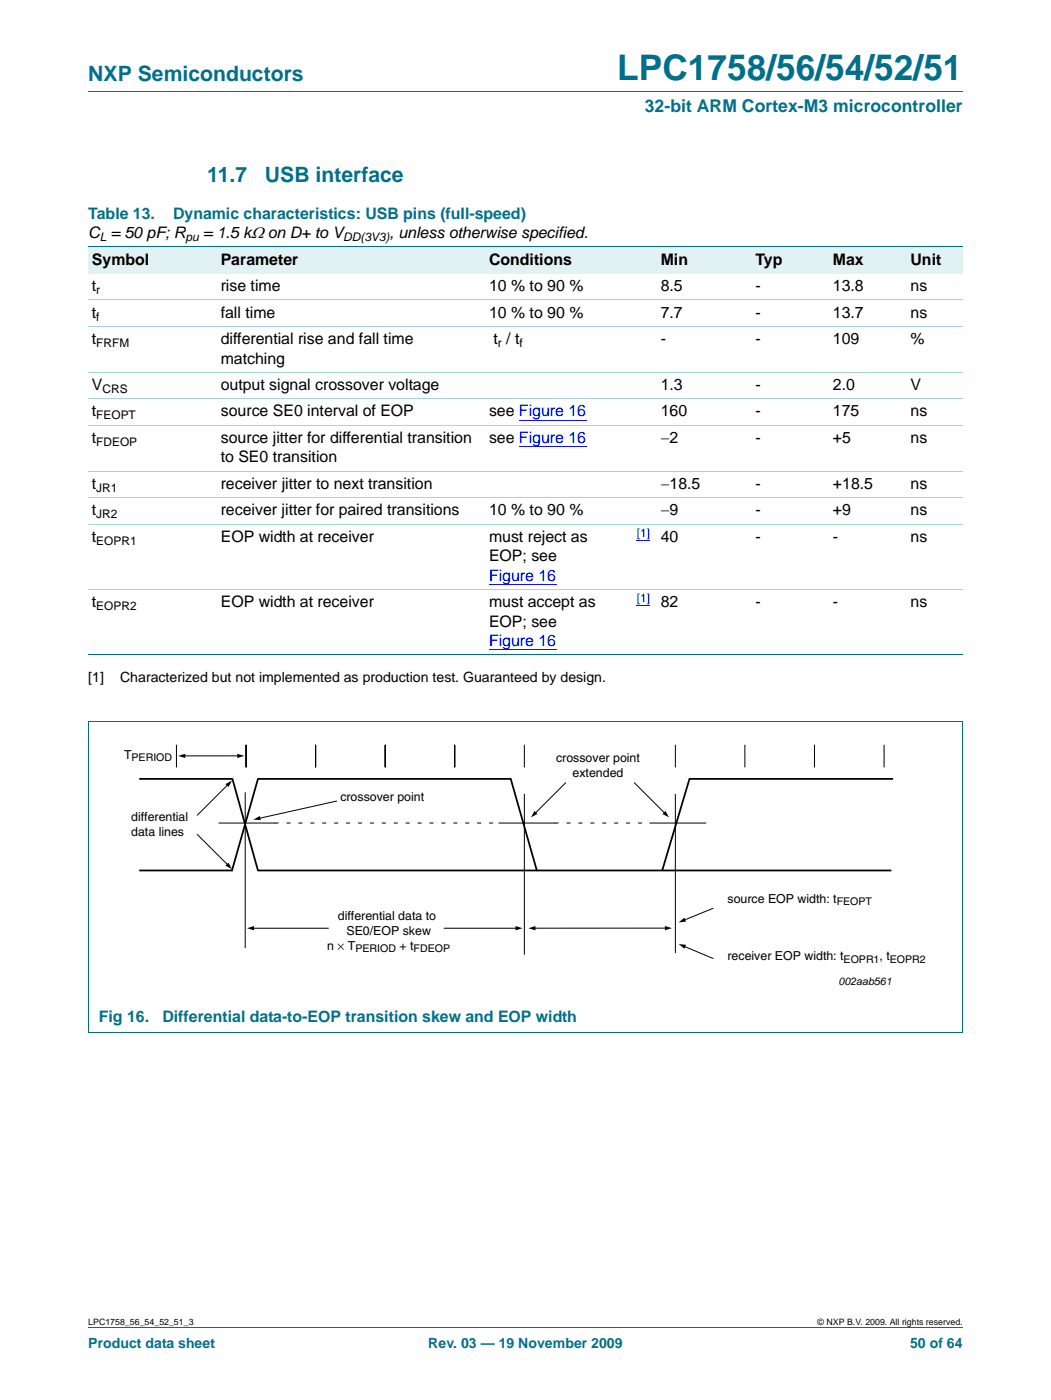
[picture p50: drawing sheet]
<svg xmlns="http://www.w3.org/2000/svg" width="210mm" height="280mm" viewBox="0 0 210 280" stroke-linecap="round" stroke-linejoin="round" font-family="sans-serif">
<defs><g id="words">
<text font-size="7" fill="#00708a" x="123.3" y="16">LPC1758/56/54/52/51</text>
<g font-size="4.2" fill="#00708a">
<text x="17.6" y="16.2">NXP Semiconductors</text>
<text x="41.4" y="36.3">11.7</text>
<text x="52.9" y="36.3">USB interface</text>
</g>
<text font-size="3.5" fill="#00708a" x="128.8" y="22.4">32-bit ARM Cortex-M3 microcontroller</text>
<g font-size="3.2" fill="#00708a">
<text x="17.6" y="43.7">Table 13.</text>
<text x="34.6" y="43.7">Dynamic characteristics: USB pins (full-speed)</text>
<text x="19.7" y="204.2">Fig 16.</text>
<text x="32.4" y="204.2">Differential data-to-EOP transition skew and EOP width</text>
</g>
<g font-size="3.2">
<text x="17.6" y="47.6">C = 50 pF; R</text>
<text x="40.6" y="47.6">= 1.5 kΩ on D+ to V</text>
<text x="77.8" y="47.6">, unless otherwise specified.</text>
<text x="18.4" y="52.9">Symbol</text>
<text x="44.1" y="52.9">Parameter</text>
<text x="97.7" y="52.9">Conditions</text>
<text x="132" y="52.9">Min</text>
<text x="150.9" y="52.9">Typ</text>
<text x="166.3" y="52.9">Max</text>
<text x="181.8" y="52.9">Unit</text>
<text x="18.4" y="58.2">t</text>
<text x="44.1" y="58.2">rise time</text>
<text x="97.7" y="58.2">10 % to 90 %</text>
<text x="132" y="58.2">8.5</text>
<text x="150.9" y="58.2">-</text>
<text x="166.3" y="58.2">13.8</text>
<text x="181.8" y="58.2">ns</text>
<text x="18.4" y="63.5">t</text>
<text x="44.1" y="63.5">fall time</text>
<text x="97.7" y="63.5">10 % to 90 %</text>
<text x="132" y="63.5">7.7</text>
<text x="150.9" y="63.5">-</text>
<text x="166.3" y="63.5">13.7</text>
<text x="181.8" y="63.5">ns</text>
<text x="18.4" y="68.8">t</text>
<text x="44.1" y="68.8">differential rise and fall time</text>
<text x="98.6" y="68.8">t / t</text>
<text x="132" y="68.8">-</text>
<text x="150.9" y="68.8">-</text>
<text x="166.3" y="68.8">109</text>
<text x="181.8" y="68.8">%</text>
<text x="18.4" y="77.9">V</text>
<text x="44.1" y="72.6">matching</text>
<text x="44.1" y="77.9">output signal crossover voltage</text>
<text x="132" y="77.9">1.3</text>
<text x="150.9" y="77.9">-</text>
<text x="166.3" y="77.9">2.0</text>
<text x="181.8" y="77.9">V</text>
<text x="18.4" y="83.2">t</text>
<text x="44.1" y="83.2">source SE0 interval of EOP</text>
<text x="97.7" y="83.2">see Figure 16</text>
<text x="132" y="83.2">160</text>
<text x="150.9" y="83.2">-</text>
<text x="166.3" y="83.2">175</text>
<text x="181.8" y="83.2">ns</text>
<text x="18.4" y="88.5">t</text>
<text x="44.1" y="88.5">source jitter for differential transition</text>
<text x="97.7" y="88.5">see Figure 16</text>
<text x="132" y="88.5">−2</text>
<text x="150.9" y="88.5">-</text>
<text x="166.3" y="88.5">+5</text>
<text x="181.8" y="88.5">ns</text>
<text x="44.1" y="92.4">to SE0 transition</text>
<text x="18.4" y="97.7">t</text>
<text x="44.1" y="97.7">receiver jitter to next transition</text>
<text x="132" y="97.7">−18.5</text>
<text x="150.9" y="97.7">-</text>
<text x="166.3" y="97.7">+18.5</text>
<text x="181.8" y="97.7">ns</text>
<text x="18.4" y="103">t</text>
<text x="44.1" y="103">receiver jitter for paired transitions</text>
<text x="97.7" y="103">10 % to 90 %</text>
<text x="132" y="103">−9</text>
<text x="150.9" y="103">-</text>
<text x="166.3" y="103">+9</text>
<text x="181.8" y="103">ns</text>
<text x="18.4" y="108.3">t</text>
<text x="44.1" y="108.3">EOP width at receiver</text>
<text x="97.7" y="108.3">must reject as</text>
<text x="97.7" y="112.2">EOP; see</text>
<text x="132" y="108.3">40</text>
<text x="150.9" y="108.3">-</text>
<text x="166.3" y="108.3">-</text>
<text x="181.8" y="108.3">ns</text>
<text x="18.4" y="121.3">t</text>
<text x="44.1" y="121.3">EOP width at receiver</text>
<text x="97.7" y="121.3">must accept as</text>
<text x="97.7" y="125.2">EOP; see</text>
<text x="132" y="121.3">82</text>
<text x="150.9" y="121.3">-</text>
<text x="166.3" y="121.3">-</text>
<text x="181.8" y="121.3">ns</text>
</g>
<g font-size="3.2" fill="#00f">
<text x="97.7" y="116">Figure 16</text>
<text x="97.7" y="129.1">Figure 16</text>
</g>
<g font-size="2.8">
<text x="17.6" y="136.3">[1]</text>
<text x="24" y="136.3">Characterized but not implemented as production test. Guaranteed by design.</text>
</g>
<g font-size="2.8" fill="#00708a">
<text x="17.6" y="269.3">Product data sheet</text>
<text x="85.5" y="269.3">Rev. 03 — 19 November 2009</text>
<text x="181.8" y="269.3">50 of 64</text>
</g>
<g font-size="2.5">
<text x="24.8" y="151.6">T</text>
<text x="111.1" y="152.3">crossover point</text>
<text x="114.4" y="155.3">extended</text>
<text x="68" y="160">crossover point</text>
<text x="26.2" y="164">differential</text>
<text x="26.2" y="167">data lines</text>
<text x="67.5" y="183.8">differential data to</text>
<text x="145.3" y="180.4">source EOP width: t</text>
<text x="65.4" y="189.8">n × T</text>
<text x="69.2" y="186.8">SE0/EOP skew</text>
<text x="79.8" y="189.8">+ t</text>
<text x="145.3" y="191.9">receiver EOP width: t</text>
<text x="175.7" y="191.9">, t</text>
</g>
<g font-size="2.4">
<text x="19.9" y="48.2">L</text>
<text x="37" y="48.2">pu</text>
<text x="68.5" y="48.2">DD(3V3)</text>
<text x="19.2" y="58.8">r</text>
<text x="19.2" y="64">f</text>
<text x="19.2" y="69.3">FRFM</text>
<text x="99.4" y="69.3">r</text>
<text x="103.8" y="69.3">f</text>
<text x="19.2" y="83.8">FEOPT</text>
<text x="20.5" y="78.5">CRS</text>
<text x="19.2" y="89.1">FDEOP</text>
<text x="19.2" y="98.3">JR1</text>
<text x="19.2" y="103.6">JR2</text>
<text x="19.2" y="108.9">EOPR1</text>
<text x="19.2" y="121.9">EOPR2</text>
</g>
<g font-size="2.4" fill="#00f">
<text x="127.2" y="107.3">[1]</text>
<text x="127.2" y="120.4">[1]</text>
</g>
<g font-size="2.1">
<text x="26.3" y="152.1">PERIOD</text>
<text x="167.1" y="180.9">FEOPT</text>
<text x="71" y="190.3">PERIOD</text>
<text x="82.6" y="190.3">FDEOP</text>
<text x="167.5" y="196.9">002aab561</text>
<text x="168.5" y="192.4">EOPR1</text>
<text x="177.7" y="192.4">EOPR2</text>
</g>
<g font-size="1.8">
<text x="17.6" y="264.7">LPC1758_56_54_52_51_3</text>
<text x="163.3" y="264.7">© NXP B.V. 2009. All rights reserved.</text>
</g>
</g></defs>
<path d="M17.6 18.3h174.7M17.6 265.3h174.7" fill="none" stroke="#00708a" stroke-width=".2"/>
<g fill="#e2f1f4">
<path d="M17.6 49.4h25.8v5.2h-25.8z"/>
<path d="M43.4 49.4h53.6v5.2h-53.6z"/>
<path d="M97 49.4h25v5.2h-25z"/>
<path d="M122 49.4h9.3v5.2h-9.3z"/>
<path d="M131.3 49.4h18.9v5.2h-18.9z"/>
<path d="M150.2 49.4h15.5v5.2h-15.5z"/>
<path d="M165.7 49.4h15.4v5.2h-15.4z"/>
<path d="M181.1 49.4h11.2v5.2h-11.2z"/>
</g>
<path d="M103.7 83.9h13.4M103.7 89.2h13.4M97.7 116.8h13.4M127.2 108h2.6M97.7 129.8h13.4M127.2 121.1h2.6" fill="none" stroke="#00f" stroke-width=".2"/>
<path d="M17.6 49.4h174.7M17.6 130.8h174.7M17.6 144.3h174.7M17.6 144.3v62M192.3 144.3v62M17.6 206.3h174.7" fill="none" stroke="#00708a" stroke-width=".2"/>
<path d="M17.6 59.9h174.7M17.6 65.2h174.7M17.6 74.4h174.7M17.6 79.7h174.7M17.6 85h174.7M17.6 94.2h174.7M17.6 99.5h174.7M17.6 104.7h174.7M17.6 117.8h174.7" fill="none" stroke="#a5d5dc" stroke-width=".2"/>
<path d="M27.8 155.6h18.6l5.1 18.3h126.5M178.4 155.6h-40.7l-5.4 18.3M27.8 173.9h18.6M107.2 173.9l-5.2-18.3h-50.5l-5.2 18.5" fill="none" stroke="#000" stroke-width=".35"/>
<path d="M54.9 164.5h44.7M110.8 164.5h19" fill="none" stroke="#000" stroke-width=".2" stroke-dasharray=".7 1.7"/>
<g fill="none" stroke="#000" stroke-width=".2">
<path d="M35.2 148.9v4.4M45.5 156.8l-6.1 6.1M47.7 151h-10.9M49 158.4v31M49.1 148.9v4.4M63 148.9v4.4M76.9 148.9v4.4M90.8 148.9v4.4M104.7 148.9v4.4M104.7 158.7v32M112.9 156.4l-6.1 6.1M126.7 156.4l6.1 6.1"/>
<path d="M134.9 148.9v4.4M134.9 158.7v31.7M148.8 148.9v4.4M162.7 148.9v4.4M176.6 148.9v4.4M39.4 166.8l6.1 6.1M43.7 164.5h11.2M67.2 160.1l-15.5 3.4M99.6 164.5h11.2M129.8 164.5h11.2M50.5 185.5h15.1M88.7 185.5h14.5"/>
<path d="M133.1 185.5h-26.4M136.6 189.1l5.8 2.4M142.4 181.5l-5.8 2.4"/>
</g>
<g fill="#000">
<path d="M35.6 151.1l1.4-.5v.9zM45 156.7l1.3-.7-.7 1.3zM47.4 150.6l1.4 .4-1.4 .5zM45 173l.6-.6 .7 1.3zM50.6 163.8l1.3-.7 .2 .8zM106.7 162l.6 .6-1.3 .7zM132.3 162.6l.6-.6 .7 1.3zM49.3 185.5l1.4-.4v.8zM103 185.1l1.4 .4-1.4 .4zM105.5 185.5l1.4-.4v.8zM132.8 185l1.4 .5-1.4 .4zM135.5 184.3l1.2-.9 .3 .8z"/>
<path d="M135.5 188.7l1.5 .1-.3 .8z"/>
</g>
<use href="#words"/>
</svg>
